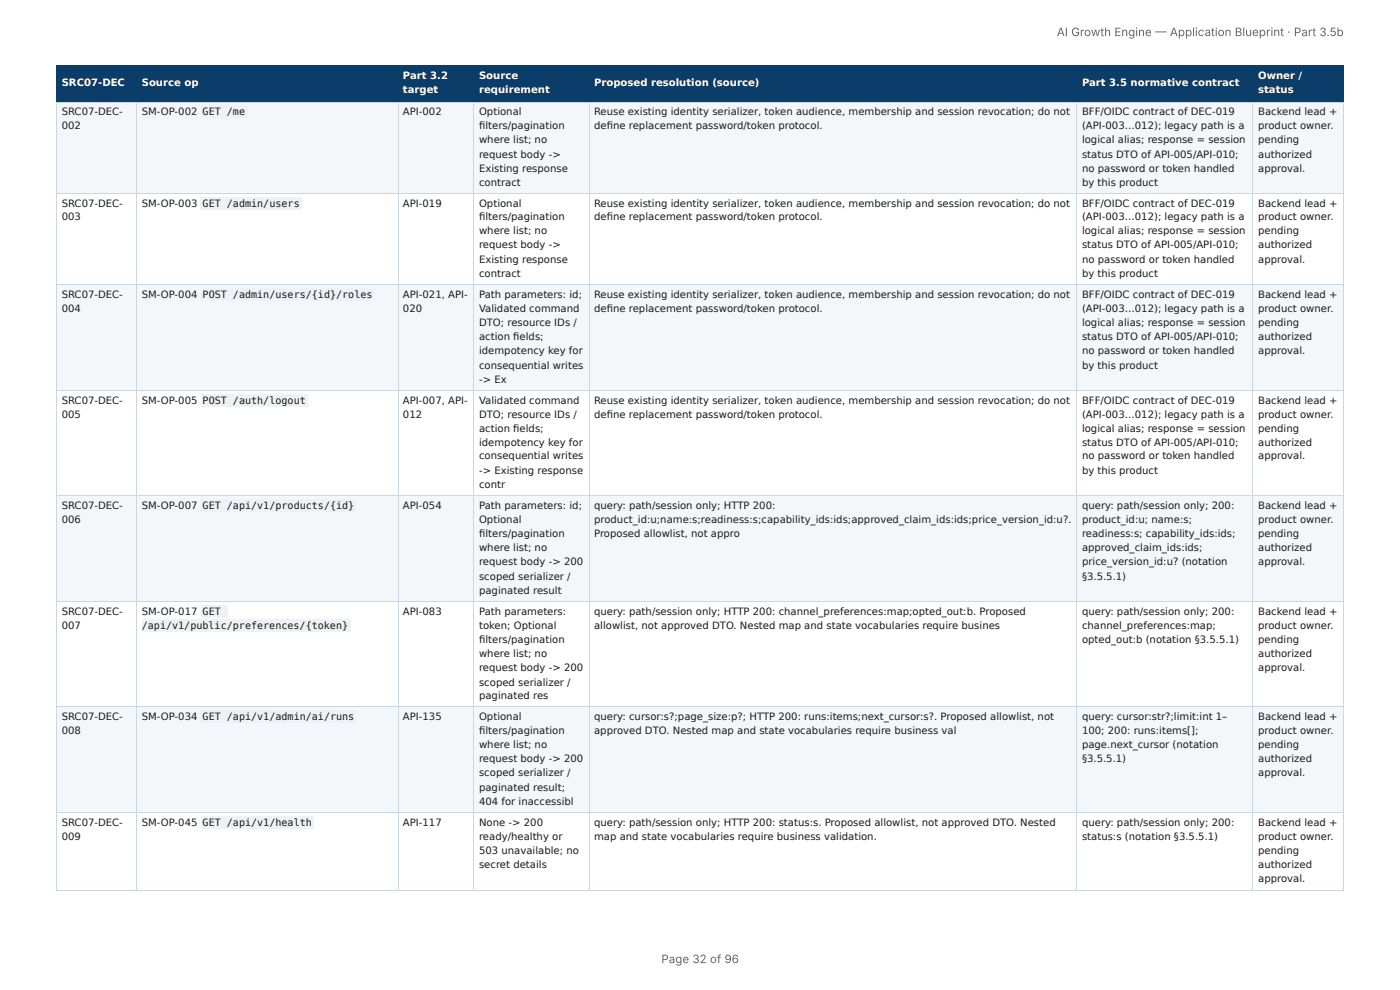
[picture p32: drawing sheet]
<svg xmlns="http://www.w3.org/2000/svg" width="297mm" height="210mm" viewBox="0 0 297 210" stroke-linecap="round" stroke-linejoin="round" font-family="sans-serif">
<defs><g id="words">
<g font-size="2.5" fill="#666">
<text x="224.5" y="7.7">AI Growth Engine — Application Blueprint · Part 3.5b</text>
<text x="140.5" y="204.5">Page 32 of 96</text>
</g>
<g font-size="2.1" fill="#fff">
<text x="85.6" y="16.8">Part 3.2</text>
<text x="101.7" y="16.8">Source</text>
<text x="267.2" y="16.8">Owner /</text>
<text x="13.1" y="18.2">SRC07-DEC</text>
<text x="30.1" y="18.2">Source op</text>
<text x="85.6" y="19.8">target</text>
<text x="101.7" y="19.8">requirement</text>
<text x="126.2" y="18.2">Proposed resolution (source)</text>
<text x="229.8" y="18.2">Part 3.5 normative contract</text>
<text x="267.2" y="19.8">status</text>
</g>
<g font-size="2.1" fill="#1a1a1a">
<text x="13.1" y="24.4">SRC07-DEC-</text>
<text x="13.1" y="27.4">002</text>
<text x="30.1" y="24.4">SM-OP-002</text>
<text x="43" y="24.4">GET /me</text>
<text x="85.6" y="24.4">API-002</text>
<text x="101.7" y="24.4">Optional</text>
<text x="101.7" y="27.4">fi lters/pagination</text>
<text x="126.2" y="24.4">Reuse existing identity serializer, token audience, membership and session revocation; do not</text>
<text x="126.2" y="27.4">defi ne replacement password/token protocol.</text>
<text x="229.8" y="24.4">BFF/OIDC contract of DEC-019</text>
<text x="229.8" y="27.4">(API-003…012); legacy path is a</text>
<text x="267.2" y="24.4">Backend lead +</text>
<text x="267.2" y="27.4">product owner.</text>
<text x="101.7" y="30.4">where list; no</text>
<text x="101.7" y="33.5">request body -&gt;</text>
<text x="229.8" y="30.4">logical alias; response = session</text>
<text x="229.8" y="33.5">status DTO of API-005/API-010;</text>
<text x="267.2" y="30.4">pending</text>
<text x="267.2" y="33.5">authorized</text>
<text x="101.7" y="36.5">Existing response</text>
<text x="101.7" y="39.5">contract</text>
<text x="229.8" y="36.5">no password or token handled</text>
<text x="229.8" y="39.5">by this product</text>
<text x="267.2" y="36.5">approval.</text>
<text x="13.1" y="43.9">SRC07-DEC-</text>
<text x="13.1" y="46.7">003</text>
<text x="30.1" y="43.9">SM-OP-003</text>
<text x="43" y="43.9">GET /admin/users</text>
<text x="85.6" y="43.9">API-019</text>
<text x="101.7" y="43.9">Optional</text>
<text x="101.7" y="46.7">fi lters/pagination</text>
<text x="126.2" y="43.9">Reuse existing identity serializer, token audience, membership and session revocation; do not</text>
<text x="126.2" y="46.7">defi ne replacement password/token protocol.</text>
<text x="229.8" y="43.9">BFF/OIDC contract of DEC-019</text>
<text x="229.8" y="46.7">(API-003…012); legacy path is a</text>
<text x="267.2" y="43.9">Backend lead +</text>
<text x="267.2" y="46.7">product owner.</text>
<text x="101.7" y="49.7">where list; no</text>
<text x="101.7" y="52.7">request body -&gt;</text>
<text x="229.8" y="49.7">logical alias; response = session</text>
<text x="229.8" y="52.7">status DTO of API-005/API-010;</text>
<text x="267.2" y="49.7">pending</text>
<text x="267.2" y="52.7">authorized</text>
<text x="101.7" y="55.8">Existing response</text>
<text x="101.7" y="58.8">contract</text>
<text x="229.8" y="55.8">no password or token handled</text>
<text x="229.8" y="58.8">by this product</text>
<text x="267.2" y="55.8">approval.</text>
<text x="13.1" y="63.2">SRC07-DEC-</text>
<text x="30.1" y="63.2">SM-OP-004</text>
<text x="43" y="63.2">POST /admin/users/{id}/roles</text>
<text x="85.6" y="63.2">API-021, API-</text>
<text x="101.7" y="63.2">Path parameters: id;</text>
<text x="126.2" y="63.2">Reuse existing identity serializer, token audience, membership and session revocation; do not</text>
<text x="229.8" y="63.2">BFF/OIDC contract of DEC-019</text>
<text x="267.2" y="63.2">Backend lead +</text>
<text x="13.1" y="66.2">004</text>
<text x="85.6" y="66.2">020</text>
<text x="101.7" y="66.2">Validated command</text>
<text x="101.7" y="69.2">DTO; resource IDs /</text>
<text x="126.2" y="66.2">defi ne replacement password/token protocol.</text>
<text x="229.8" y="66.2">(API-003…012); legacy path is a</text>
<text x="229.8" y="69.2">logical alias; response = session</text>
<text x="267.2" y="66.2">product owner.</text>
<text x="267.2" y="69.2">pending</text>
<text x="101.7" y="72.2">action fi elds;</text>
<text x="101.7" y="75.3">idempotency key for</text>
<text x="229.8" y="72.2">status DTO of API-005/API-010;</text>
<text x="229.8" y="75.3">no password or token handled</text>
<text x="267.2" y="72.2">authorized</text>
<text x="267.2" y="75.3">approval.</text>
<text x="101.7" y="78.3">consequential writes</text>
<text x="101.7" y="81.3">-&gt; Ex</text>
<text x="229.8" y="78.3">by this product</text>
<text x="13.1" y="85.7">SRC07-DEC-</text>
<text x="13.1" y="88.7">005</text>
<text x="30.1" y="85.7">SM-OP-005</text>
<text x="43" y="85.7">POST /auth/logout</text>
<text x="85.6" y="85.7">API-007, API-</text>
<text x="85.6" y="88.7">012</text>
<text x="101.7" y="85.7">Validated command</text>
<text x="101.7" y="88.7">DTO; resource IDs /</text>
<text x="126.2" y="85.7">Reuse existing identity serializer, token audience, membership and session revocation; do not</text>
<text x="126.2" y="88.7">defi ne replacement password/token protocol.</text>
<text x="229.8" y="85.7">BFF/OIDC contract of DEC-019</text>
<text x="229.8" y="88.7">(API-003…012); legacy path is a</text>
<text x="267.2" y="85.7">Backend lead +</text>
<text x="267.2" y="88.7">product owner.</text>
<text x="101.7" y="91.7">action fi elds;</text>
<text x="101.7" y="94.7">idempotency key for</text>
<text x="229.8" y="91.7">logical alias; response = session</text>
<text x="229.8" y="94.7">status DTO of API-005/API-010;</text>
<text x="267.2" y="91.7">pending</text>
<text x="267.2" y="94.7">authorized</text>
<text x="101.7" y="97.6">consequential writes</text>
<text x="101.7" y="100.6">-&gt; Existing response</text>
<text x="229.8" y="97.6">no password or token handled</text>
<text x="229.8" y="100.6">by this product</text>
<text x="267.2" y="97.6">approval.</text>
<text x="101.7" y="103.6">contr</text>
<text x="13.1" y="108">SRC07-DEC-</text>
<text x="13.1" y="111">006</text>
<text x="30.1" y="108">SM-OP-007</text>
<text x="43" y="108">GET /api/v1/products/{id}</text>
<text x="85.6" y="108">API-054</text>
<text x="101.7" y="108">Path parameters: id;</text>
<text x="101.7" y="111">Optional</text>
<text x="126.2" y="108">query: path/session only; HTTP 200:</text>
<text x="126.2" y="111">product_id:u;name:s;readiness:s;capability_ids:ids;approved_claim_ids:ids;price_version_id:u?.</text>
<text x="229.8" y="108">query: path/session only; 200:</text>
<text x="229.8" y="111">product_id:u; name:s;</text>
<text x="267.2" y="108">Backend lead +</text>
<text x="267.2" y="111">product owner.</text>
<text x="101.7" y="114">fi lters/pagination</text>
<text x="101.7" y="117.1">where list; no</text>
<text x="126.2" y="114">Proposed allowlist, not appro</text>
<text x="229.8" y="114">readiness:s; capability_ids:ids;</text>
<text x="229.8" y="117.1">approved_claim_ids:ids;</text>
<text x="267.2" y="114">pending</text>
<text x="267.2" y="117.1">authorized</text>
<text x="101.7" y="120.1">request body -&gt; 200</text>
<text x="101.7" y="123.1">scoped serializer /</text>
<text x="229.8" y="120.1">price_version_id:u? (notation</text>
<text x="229.8" y="123.1">§3.5.5.1)</text>
<text x="267.2" y="120.1">approval.</text>
<text x="13.1" y="130.5">SRC07-DEC-</text>
<text x="30.1" y="130.5">SM-OP-017</text>
<text x="43" y="130.5">GET</text>
<text x="85.6" y="130.5">API-083</text>
<text x="101.7" y="126.1">paginated result</text>
<text x="101.7" y="130.5">Path parameters:</text>
<text x="126.2" y="130.5">query: path/session only; HTTP 200: channel_preferences:map;opted_out:b. Proposed</text>
<text x="229.8" y="130.5">query: path/session only; 200:</text>
<text x="267.2" y="130.5">Backend lead +</text>
<text x="13.1" y="133.5">007</text>
<text x="30.1" y="133.5">/api/v1/public/preferences/{token}</text>
<text x="101.7" y="133.5">token; Optional</text>
<text x="101.7" y="136.5">fi lters/pagination</text>
<text x="126.2" y="133.5">allowlist, not approved DTO. Nested map and state vocabularies require busines</text>
<text x="229.8" y="133.5">channel_preferences:map;</text>
<text x="229.8" y="136.5">opted_out:b (notation §3.5.5.1)</text>
<text x="267.2" y="133.5">product owner.</text>
<text x="267.2" y="136.5">pending</text>
<text x="101.7" y="139.6">where list; no</text>
<text x="101.7" y="142.6">request body -&gt; 200</text>
<text x="267.2" y="139.6">authorized</text>
<text x="267.2" y="142.6">approval.</text>
<text x="101.7" y="145.6">scoped serializer /</text>
<text x="101.7" y="148.4">paginated res</text>
<text x="13.1" y="152.8">SRC07-DEC-</text>
<text x="13.1" y="155.8">008</text>
<text x="30.1" y="152.8">SM-OP-034</text>
<text x="43" y="152.8">GET /api/v1/admin/ai/runs</text>
<text x="85.6" y="152.8">API-135</text>
<text x="101.7" y="152.8">Optional</text>
<text x="101.7" y="155.8">fi lters/pagination</text>
<text x="126.2" y="152.8">query: cursor:s?;page_size:p?; HTTP 200: runs:items;next_cursor:s?. Proposed allowlist, not</text>
<text x="126.2" y="155.8">approved DTO. Nested map and state vocabularies require business val</text>
<text x="229.8" y="152.8">query: cursor:str?;limit:int 1–</text>
<text x="229.8" y="155.8">100; 200: runs:items[];</text>
<text x="267.2" y="152.8">Backend lead +</text>
<text x="267.2" y="155.8">product owner.</text>
<text x="101.7" y="158.9">where list; no</text>
<text x="101.7" y="161.9">request body -&gt; 200</text>
<text x="229.8" y="158.9">page.next_cursor (notation</text>
<text x="229.8" y="161.9">§3.5.5.1)</text>
<text x="267.2" y="158.9">pending</text>
<text x="267.2" y="161.9">authorized</text>
<text x="101.7" y="164.9">scoped serializer /</text>
<text x="101.7" y="167.9">paginated result;</text>
<text x="267.2" y="164.9">approval.</text>
<text x="101.7" y="170.9">404 for inaccessibl</text>
<text x="13.1" y="175.3">SRC07-DEC-</text>
<text x="13.1" y="178.3">009</text>
<text x="30.1" y="175.3">SM-OP-045</text>
<text x="43" y="175.3">GET /api/v1/health</text>
<text x="85.6" y="175.3">API-117</text>
<text x="101.7" y="175.3">None -&gt; 200</text>
<text x="101.7" y="178.3">ready/healthy or</text>
<text x="126.2" y="175.3">query: path/session only; HTTP 200: status:s. Proposed allowlist, not approved DTO. Nested</text>
<text x="126.2" y="178.3">map and state vocabularies require business validation.</text>
<text x="229.8" y="175.3">query: path/session only; 200:</text>
<text x="229.8" y="178.3">status:s (notation §3.5.5.1)</text>
<text x="267.2" y="175.3">Backend lead +</text>
<text x="267.2" y="178.3">product owner.</text>
<text x="101.7" y="181.4">503 unavailable; no</text>
<text x="101.7" y="184.4">secret details</text>
<text x="267.2" y="181.4">pending</text>
<text x="267.2" y="184.4">authorized</text>
<text x="267.2" y="187.4">approval.</text>
</g>
</g></defs>
<g fill="#0b3d6b">
<path d="M12.1 14h16.9v7.6h-16.9z"/>
<path d="M29 14h55.5v7.6h-55.5z"/>
<path d="M84.5 14h16.2v7.6h-16.2z"/>
<path d="M100.7 14h24.3v7.6h-24.3z"/>
<path d="M125 14h103.7v7.6h-103.7z"/>
<path d="M228.7 14h37.4v7.6h-37.4z"/>
<path d="M266.1 14h19.3v7.6h-19.3z"/>
</g>
<g fill="#f4f7fa">
<path d="M12.1 21.6h16.9v19.5h-16.9z"/>
<path d="M29 21.6h55.5v19.5h-55.5z"/>
<path d="M84.5 21.6h16.2v19.5h-16.2z"/>
<path d="M100.7 21.6h24.3v19.5h-24.3z"/>
<path d="M125 21.6h103.7v19.5h-103.7z"/>
<path d="M228.7 21.6h37.4v19.5h-37.4z"/>
<path d="M266.1 21.6h19.3v19.5h-19.3z"/>
<path d="M12.1 60.6h16.9v22.3h-16.9z"/>
<path d="M29 60.6h55.5v22.3h-55.5z"/>
<path d="M84.5 60.6h16.2v22.3h-16.2z"/>
<path d="M100.7 60.6h24.3v22.3h-24.3z"/>
<path d="M125 60.6h103.7v22.3h-103.7z"/>
<path d="M228.7 60.6h37.4v22.3h-37.4z"/>
<path d="M266.1 60.6h19.3v22.3h-19.3z"/>
<path d="M12.1 105.4h16.9v22.3h-16.9z"/>
<path d="M29 105.4h55.5v22.3h-55.5z"/>
<path d="M84.5 105.4h16.2v22.3h-16.2z"/>
<path d="M100.7 105.4h24.3v22.3h-24.3z"/>
<path d="M125 105.4h103.7v22.3h-103.7z"/>
<path d="M228.7 105.4h37.4v22.3h-37.4z"/>
<path d="M266.1 105.4h19.3v22.3h-19.3z"/>
<path d="M12.1 150.2h16.9v22.3h-16.9z"/>
<path d="M29 150.2h55.5v22.3h-55.5z"/>
<path d="M84.5 150.2h16.2v22.3h-16.2z"/>
<path d="M100.7 150.2h24.3v22.3h-24.3z"/>
<path d="M125 150.2h103.7v22.3h-103.7z"/>
<path d="M228.7 150.2h37.4v22.3h-37.4z"/>
<path d="M266.1 150.2h19.3v22.3h-19.3z"/>
</g>
<path d="M11.9 13.9h273.5M12 13.8v8M29.1 13.8v8M84.6 13.8v8M100.6 13.8v8M125.1 13.8v8M228.6 13.8v8M266 13.8v8M285.3 13.8v8M11.9 21.7h273.5" fill="none" stroke="#0b3d6b" stroke-width=".21"/>
<g fill="none" stroke="#c9d6e3" stroke-width=".21">
<path d="M11.9 21.7h273.5M12 21.8v167.2M29.1 21.8v167.2M84.6 21.8v167.2M100.6 21.8v167.2M125.1 21.8v167.2M228.6 21.8v167.2M266 21.8v167.2M285.3 21.8v167.2M11.9 41.2h273.5M11.9 60.5h273.5M11.9 83h273.5"/>
<path d="M11.9 105.3h273.5M11.9 127.8h273.5M11.9 150.1h273.5M11.9 172.6h273.5M11.9 189.1h273.5"/>
</g>
<g fill="#eef2f6">
<path d="M42.7 22.4h9.8v2.6h-9.8z"/>
<path d="M42.7 41.9h21.5v2.6h-21.5z"/>
<path d="M42.7 61.2h36.9v2.6h-36.9z"/>
<path d="M42.7 83.7h22.7v2.6h-22.7z"/>
<path d="M42.7 106h32.9v2.6h-32.9z"/>
<path d="M42.7 128.5h5.6v2.6h-5.6z"/>
<path d="M30.2 131.5h44.2v2.6h-44.2z"/>
<path d="M42.7 150.8h32.9v2.6h-32.9z"/>
<path d="M42.7 173.3h23.9v2.6h-23.9z"/>
</g>
<use href="#words"/>
</svg>
